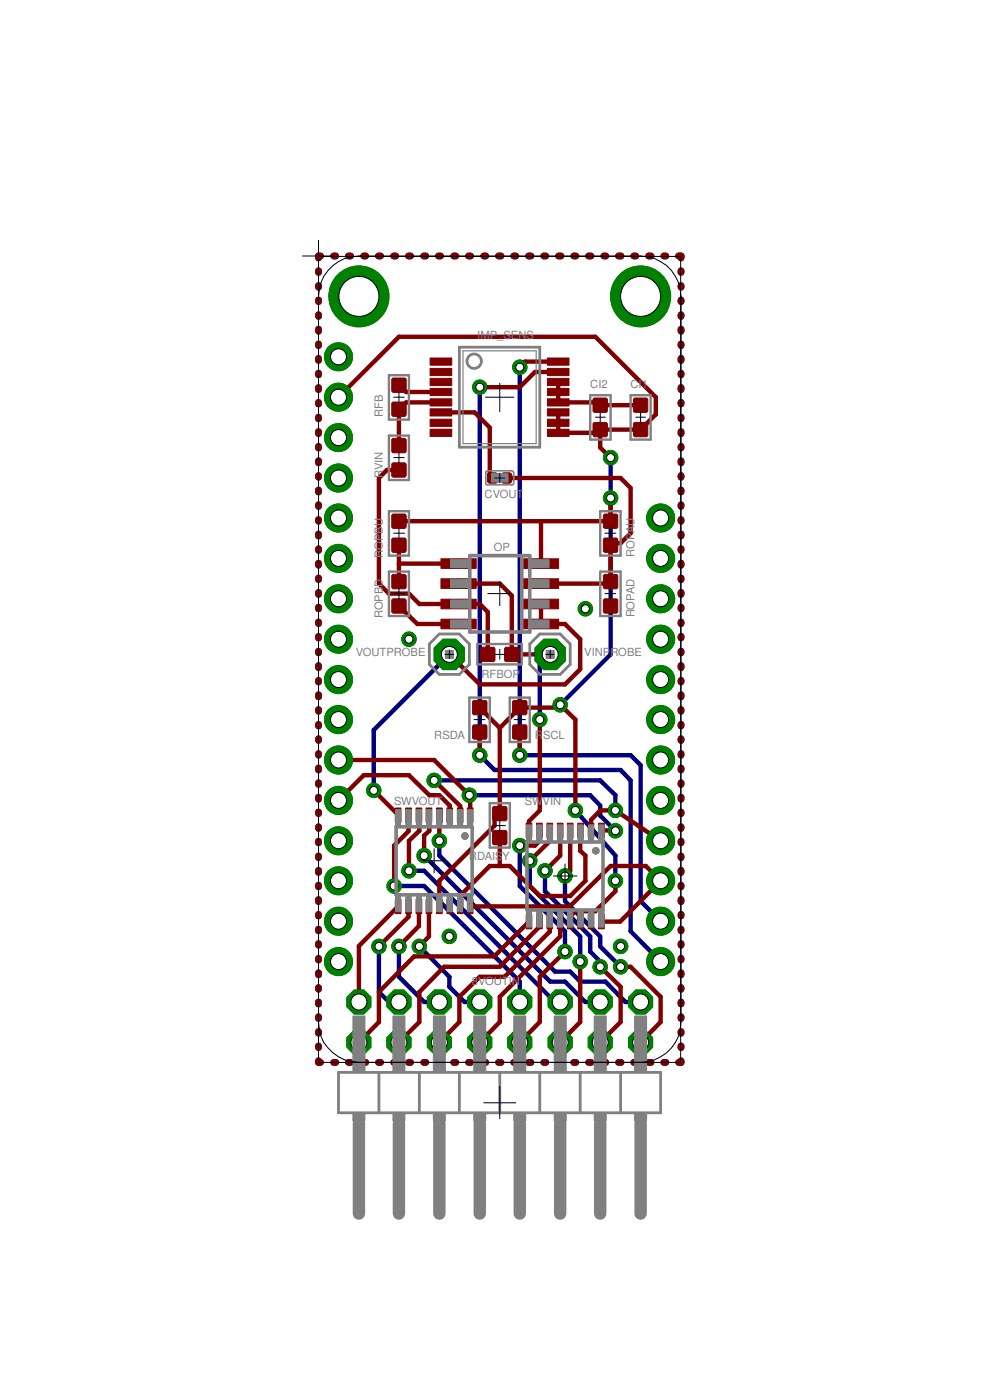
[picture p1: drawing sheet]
<svg xmlns="http://www.w3.org/2000/svg" width="52mm" height="74mm" viewBox="0 0 52 74" stroke-linecap="round" stroke-linejoin="round" font-family="sans-serif">
<defs><g id="words">
<g font-size=".6" fill="#808080">
<text x="25.2" y="17.9">IMP_SENS</text>
<text x="20.3" y="22.1" transform="rotate(-90 20.3 22.1)">RFB</text>
<text x="31.2" y="20.5">CI2</text>
<text x="33.4" y="20.5">CI1</text>
<text x="20.3" y="29.5" transform="rotate(-90 20.3 29.5)">ROPBU</text>
<text x="20.3" y="25.3" transform="rotate(-90 20.3 25.3)">RVIN</text>
<text x="25.6" y="26.4">CVOUT</text>
<text x="26.1" y="29.2">OP</text>
<text x="33.6" y="29.5" transform="rotate(-90 33.6 29.5)">ROPAU</text>
<text x="18.8" y="34.7">VOUTPROBE</text>
<text x="20.3" y="32.7" transform="rotate(-90 20.3 32.7)">ROPBD</text>
<text x="25.5" y="35.9">RFBOP</text>
<text x="30.9" y="34.7">VINPROBE</text>
<text x="33.6" y="32.7" transform="rotate(-90 33.6 32.7)">ROPAD</text>
<text x="23" y="39.1">RSDA</text>
<text x="28.3" y="39.1">R</text>
<text x="28.7" y="39.1">SCL</text>
<text x="20.8" y="42.6">SWVOUT</text>
<text x="24.8" y="45.5">RDAISY</text>
<text x="27.8" y="42.6">SW</text>
<text x="28.7" y="42.6">VIN</text>
<text x="25" y="52.1">8VOUTIN</text>
</g>
</g></defs>
<g fill="none" stroke="#000080" stroke-width=".36">
<path d="M16.8 14.3v.1M16.8 15.1v.1M16.8 15.9v.1M16.8 16.7h.1M16.8 17.4v.1M16.8 18.2v.1M16.8 19v.1M16.8 19.7v.1M17 13.5h-.2v.2M17.7 13.5h.1M18.4 13.5h.1M19.2 13.5h.1"/>
<path d="M20 13.5h.1M20.8 13.5h.1M21.6 13.5h.1M22.4 13.5h.1M23.2 13.5h.1M24 13.5h.1M24.8 13.5h.1M25.6 13.5h.1M26.4 13.5h.1M27.2 13.5h.1M28 13.5h.1M28.8 13.5h.1"/>
<path d="M29.5 13.5h.2M30.4 13.5h.1M31.1 13.5h.2M31.9 13.5h.1M32.7 13.5h.2M33.5 13.5h.1M34.3 13.5h.1M35.1 13.5h.1M35.9 13.5h.1v.2M36 14.3v.1M36 15.1v.1M36 15.9v.1"/>
<path d="M36 16.7h.1M36 17.4v.1M36 18.2v.1M36 19v.1M36 19.7v.1M16.8 20.5v.1M16.8 21.3v.1M16.8 22.1v.1M16.8 22.8v.1M16.8 23.6v.1M16.8 24.4v.1M16.8 25.2v.1"/>
<path d="M16.8 25.9v.1M16.8 26.7v.1M16.8 27.5v.1M16.8 28.3v.1M16.8 29v.1M16.8 29.8v.1M16.8 30.6v.1M16.8 31.3v.2M16.8 32.1v.1M16.8 32.9v.1M16.8 33.7v.1M16.8 34.5h.1"/>
<path d="M16.8 35.2v.1M16.8 36v.1M16.8 36.8v.1M16.8 37.5v.1M16.8 38.3v.1M16.8 39.1v.1M16.8 39.9v.1M36 20.5v.1M36 21.3v.1M36 22.1v.1M36 22.8v.1M36 23.6v.1"/>
<path d="M36 24.4v.1M36 25.2v.1M36 25.9v.1M36 26.7v.1M36 27.5v.1M36 28.3v.1M36 29v.1M36 29.8v.1M36 30.6v.1M36 31.3v.2M36 32.1v.1M36 32.9v.1"/>
<path d="M36 33.7v.1M36 34.5h.1M36 35.2v.1M36 36v.1M36 36.8v.1M36 37.5v.1M36 38.3v.1M36 39.1v.1M36 39.9v.1M16.8 40.6v.1M16.8 41.4v.1M16.8 42.2v.1"/>
<path d="M16.8 43v.1M16.8 43.8h.1M16.8 44.5v.1M16.8 45.3v.1M16.8 46.1v.1M16.8 46.8v.1M16.8 47.6v.1M16.8 48.4v.1M16.8 49.2v.1M16.8 49.9v.1M16.8 50.7v.1M16.8 51.5v.1"/>
<path d="M16.8 52.3h.1M16.8 53v.1M16.8 53.8v.1M16.8 54.6v.1M16.8 55.4h.1M16.8 56.1v.1h.2M17.7 56.2h.1M18.4 56.2h.1M19.2 56.2h.1M20 56.2h.1M20.8 56.2h.1M21.6 56.2h.1"/>
<path d="M22.4 56.2h.1M23.2 56.2h.1M24 56.2h.1M24.8 56.2h.1M25.6 56.2h.1M26.4 56.2h.1M27.2 56.2h.1M28 56.2h.1M28.8 56.2h.1M29.5 56.2h.2M30.4 56.2h.1M31.1 56.2h.2"/>
<path d="M31.9 56.2h.1M32.7 56.2h.2M33.5 56.2h.1M34.3 56.2h.1M35.1 56.2h.1M36 56.1v.1h-.1M36 40.6v.1M36 41.4v.1M36 42.2v.1M36 43v.1M36 43.8h.1M36 44.5v.1"/>
<path d="M36 45.3v.1M36 46.1v.1M36 46.8v.1M36 47.6v.1M36 48.4v.1M36 49.2v.1M36 49.9v.1M36 50.7v.1M36 51.5v.1M36 52.3h.1M36 53v.1M36 53.8v.1"/>
<path d="M36 54.6v.1M36 55.4h.1"/>
</g>
<g fill="none" stroke="#000080" stroke-width=".23">
<path d="M27.5 19.4v20.6h5.9l.5 .5v7.2l1 1M23.8 34.6l-4 4v3.2M25.4 20.5v19.5l.8 .7h6.6l.6 .6v8l1.5 1.6M29.1 34.6l-.5 .6v2.9M32.3 24.2v10.4l-2.7 2.7M20 50.1v2.4l.6 .5h.5M20.8 46.9h1.6l5.1 5v1.1M21.1 50.1v1.6l1.3 1.3h.8M21.6 46.1h.8l7 6.9h.2M22.2 50.1l1.6 1.6v.5l.8 .8h.8M22.4 45.3l6.7 6.6h.8l1.1 1.1h.7M23 41.3h8.7l.9 .8v.8"/>
<path d="M23.2 44.5v.8l6.2 6.1h.8l.5 .5h1.3l1.1 1.1h.8M24.8 42.1h6.4l.5 .5v.6l.9 .8M27.5 44.7v2.2l2.4 2.4v1.1M28 45.6v1.3l2.7 2.7v1.3M28.8 46.1v1.1l2.4 2.4v.8l.5 .5v.3M29.9 46.4v1.3l1.8 1.9v.5l1.1 1.1M30.4 42.9l2.2 2.4v1.3"/>
</g>
<circle cx="33.9" cy="15.7" r="1.6" fill="#008000" stroke="#008000" stroke-width=".05"/>
<circle cx="33.9" cy="15.7" r="1.06" fill="#fff" stroke="#000" stroke-width=".05"/>
<circle cx="19" cy="15.7" r="1.6" fill="#008000" stroke="#008000" stroke-width=".05"/>
<circle cx="19" cy="15.7" r="1.06" fill="#fff" stroke="#000" stroke-width=".05"/>
<circle cx="34.9" cy="27.4" r=".74" fill="#008000" stroke="#008000" stroke-width=".05"/>
<circle cx="34.9" cy="27.4" r=".42" fill="#fff" stroke="#000" stroke-width=".05"/>
<circle cx="34.9" cy="29.5" r=".74" fill="#008000" stroke="#008000" stroke-width=".05"/>
<circle cx="34.9" cy="29.5" r=".42" fill="#fff" stroke="#000" stroke-width=".05"/>
<circle cx="34.9" cy="31.7" r=".74" fill="#008000" stroke="#008000" stroke-width=".05"/>
<circle cx="34.9" cy="31.7" r=".42" fill="#fff" stroke="#000" stroke-width=".05"/>
<circle cx="34.9" cy="33.8" r=".74" fill="#008000" stroke="#008000" stroke-width=".05"/>
<circle cx="34.9" cy="33.8" r=".42" fill="#fff" stroke="#000" stroke-width=".05"/>
<circle cx="34.9" cy="36" r=".74" fill="#008000" stroke="#008000" stroke-width=".05"/>
<circle cx="34.9" cy="36" r=".42" fill="#fff" stroke="#000" stroke-width=".05"/>
<circle cx="34.9" cy="38.1" r=".74" fill="#008000" stroke="#008000" stroke-width=".05"/>
<circle cx="34.9" cy="38.1" r=".42" fill="#fff" stroke="#000" stroke-width=".05"/>
<circle cx="34.9" cy="40.2" r=".74" fill="#008000" stroke="#008000" stroke-width=".05"/>
<circle cx="34.9" cy="40.2" r=".42" fill="#fff" stroke="#000" stroke-width=".05"/>
<circle cx="34.9" cy="42.4" r=".74" fill="#008000" stroke="#008000" stroke-width=".05"/>
<circle cx="34.9" cy="42.4" r=".42" fill="#fff" stroke="#000" stroke-width=".05"/>
<circle cx="34.9" cy="44.5" r=".74" fill="#008000" stroke="#008000" stroke-width=".05"/>
<circle cx="34.9" cy="44.5" r=".42" fill="#fff" stroke="#000" stroke-width=".05"/>
<circle cx="34.9" cy="46.6" r=".74" fill="#008000" stroke="#008000" stroke-width=".05"/>
<circle cx="34.9" cy="46.6" r=".42" fill="#fff" stroke="#000" stroke-width=".05"/>
<circle cx="34.9" cy="48.7" r=".74" fill="#008000" stroke="#008000" stroke-width=".05"/>
<circle cx="34.9" cy="48.7" r=".42" fill="#fff" stroke="#000" stroke-width=".05"/>
<circle cx="34.9" cy="50.9" r=".74" fill="#008000" stroke="#008000" stroke-width=".05"/>
<circle cx="34.9" cy="50.9" r=".42" fill="#fff" stroke="#000" stroke-width=".05"/>
<circle cx="17.9" cy="27.4" r=".74" fill="#008000" stroke="#008000" stroke-width=".05"/>
<circle cx="17.9" cy="27.4" r=".42" fill="#fff" stroke="#000" stroke-width=".05"/>
<circle cx="17.9" cy="29.5" r=".74" fill="#008000" stroke="#008000" stroke-width=".05"/>
<circle cx="17.9" cy="29.5" r=".42" fill="#fff" stroke="#000" stroke-width=".05"/>
<circle cx="17.9" cy="31.7" r=".74" fill="#008000" stroke="#008000" stroke-width=".05"/>
<circle cx="17.9" cy="31.7" r=".42" fill="#fff" stroke="#000" stroke-width=".05"/>
<circle cx="17.9" cy="33.8" r=".74" fill="#008000" stroke="#008000" stroke-width=".05"/>
<circle cx="17.9" cy="33.8" r=".42" fill="#fff" stroke="#000" stroke-width=".05"/>
<circle cx="17.9" cy="36" r=".74" fill="#008000" stroke="#008000" stroke-width=".05"/>
<circle cx="17.9" cy="36" r=".42" fill="#fff" stroke="#000" stroke-width=".05"/>
<circle cx="17.9" cy="38.1" r=".74" fill="#008000" stroke="#008000" stroke-width=".05"/>
<circle cx="17.9" cy="38.1" r=".42" fill="#fff" stroke="#000" stroke-width=".05"/>
<circle cx="17.9" cy="40.2" r=".74" fill="#008000" stroke="#008000" stroke-width=".05"/>
<circle cx="17.9" cy="40.2" r=".42" fill="#fff" stroke="#000" stroke-width=".05"/>
<circle cx="17.9" cy="42.4" r=".74" fill="#008000" stroke="#008000" stroke-width=".05"/>
<circle cx="17.9" cy="42.4" r=".42" fill="#fff" stroke="#000" stroke-width=".05"/>
<circle cx="17.9" cy="44.5" r=".74" fill="#008000" stroke="#008000" stroke-width=".05"/>
<circle cx="17.9" cy="44.5" r=".42" fill="#fff" stroke="#000" stroke-width=".05"/>
<circle cx="17.9" cy="46.6" r=".74" fill="#008000" stroke="#008000" stroke-width=".05"/>
<circle cx="17.9" cy="46.6" r=".42" fill="#fff" stroke="#000" stroke-width=".05"/>
<circle cx="17.9" cy="48.7" r=".74" fill="#008000" stroke="#008000" stroke-width=".05"/>
<circle cx="17.9" cy="48.7" r=".42" fill="#fff" stroke="#000" stroke-width=".05"/>
<circle cx="17.9" cy="50.9" r=".74" fill="#008000" stroke="#008000" stroke-width=".05"/>
<circle cx="17.9" cy="50.9" r=".42" fill="#fff" stroke="#000" stroke-width=".05"/>
<circle cx="17.9" cy="25.3" r=".74" fill="#008000" stroke="#008000" stroke-width=".05"/>
<circle cx="17.9" cy="25.3" r=".42" fill="#fff" stroke="#000" stroke-width=".05"/>
<circle cx="17.9" cy="23.2" r=".74" fill="#008000" stroke="#008000" stroke-width=".05"/>
<circle cx="17.9" cy="23.2" r=".42" fill="#fff" stroke="#000" stroke-width=".05"/>
<circle cx="17.9" cy="21" r=".74" fill="#008000" stroke="#008000" stroke-width=".05"/>
<circle cx="17.9" cy="21" r=".42" fill="#fff" stroke="#000" stroke-width=".05"/>
<circle cx="17.9" cy="18.9" r=".74" fill="#008000" stroke="#008000" stroke-width=".05"/>
<circle cx="17.9" cy="18.9" r=".42" fill="#fff" stroke="#000" stroke-width=".05"/>
<circle cx="29.1" cy="34.6" r=".87" fill="#008000" stroke="#008000" stroke-width=".05"/>
<circle cx="29.1" cy="34.6" r=".42" fill="#fff" stroke="#000" stroke-width=".05"/>
<circle cx="23.8" cy="34.6" r=".87" fill="#008000" stroke="#008000" stroke-width=".05"/>
<circle cx="23.8" cy="34.6" r=".42" fill="#fff" stroke="#000" stroke-width=".05"/>
<circle cx="33.9" cy="55.2" r=".68" fill="#008000" stroke="#008000" stroke-width=".05"/>
<circle cx="33.9" cy="55.2" r=".42" fill="#fff" stroke="#000" stroke-width=".05"/>
<circle cx="31.7" cy="55.2" r=".68" fill="#008000" stroke="#008000" stroke-width=".05"/>
<circle cx="31.7" cy="55.2" r=".42" fill="#fff" stroke="#000" stroke-width=".05"/>
<circle cx="29.6" cy="55.2" r=".68" fill="#008000" stroke="#008000" stroke-width=".05"/>
<circle cx="29.6" cy="55.2" r=".42" fill="#fff" stroke="#000" stroke-width=".05"/>
<circle cx="27.5" cy="55.2" r=".68" fill="#008000" stroke="#008000" stroke-width=".05"/>
<circle cx="27.5" cy="55.2" r=".42" fill="#fff" stroke="#000" stroke-width=".05"/>
<circle cx="25.4" cy="55.2" r=".68" fill="#008000" stroke="#008000" stroke-width=".05"/>
<circle cx="25.4" cy="55.2" r=".42" fill="#fff" stroke="#000" stroke-width=".05"/>
<circle cx="23.2" cy="55.2" r=".68" fill="#008000" stroke="#008000" stroke-width=".05"/>
<circle cx="23.2" cy="55.2" r=".42" fill="#fff" stroke="#000" stroke-width=".05"/>
<circle cx="21.1" cy="55.2" r=".68" fill="#008000" stroke="#008000" stroke-width=".05"/>
<circle cx="21.1" cy="55.2" r=".42" fill="#fff" stroke="#000" stroke-width=".05"/>
<circle cx="19" cy="55.2" r=".68" fill="#008000" stroke="#008000" stroke-width=".05"/>
<circle cx="19" cy="55.2" r=".42" fill="#fff" stroke="#000" stroke-width=".05"/>
<circle cx="33.9" cy="53" r=".68" fill="#008000" stroke="#008000" stroke-width=".05"/>
<circle cx="33.9" cy="53" r=".42" fill="#fff" stroke="#000" stroke-width=".05"/>
<circle cx="31.7" cy="53" r=".68" fill="#008000" stroke="#008000" stroke-width=".05"/>
<circle cx="31.7" cy="53" r=".42" fill="#fff" stroke="#000" stroke-width=".05"/>
<circle cx="29.6" cy="53" r=".68" fill="#008000" stroke="#008000" stroke-width=".05"/>
<circle cx="29.6" cy="53" r=".42" fill="#fff" stroke="#000" stroke-width=".05"/>
<circle cx="27.5" cy="53" r=".68" fill="#008000" stroke="#008000" stroke-width=".05"/>
<circle cx="27.5" cy="53" r=".42" fill="#fff" stroke="#000" stroke-width=".05"/>
<circle cx="25.4" cy="53" r=".68" fill="#008000" stroke="#008000" stroke-width=".05"/>
<circle cx="25.4" cy="53" r=".42" fill="#fff" stroke="#000" stroke-width=".05"/>
<circle cx="23.2" cy="53" r=".68" fill="#008000" stroke="#008000" stroke-width=".05"/>
<circle cx="23.2" cy="53" r=".42" fill="#fff" stroke="#000" stroke-width=".05"/>
<circle cx="21.1" cy="53" r=".68" fill="#008000" stroke="#008000" stroke-width=".05"/>
<circle cx="21.1" cy="53" r=".42" fill="#fff" stroke="#000" stroke-width=".05"/>
<circle cx="19" cy="53" r=".68" fill="#008000" stroke="#008000" stroke-width=".05"/>
<circle cx="19" cy="53" r=".42" fill="#fff" stroke="#000" stroke-width=".05"/>
<circle cx="23.8" cy="49.6" r=".38" fill="#008000" stroke="#008000" stroke-width=".05"/>
<circle cx="23.8" cy="49.6" r=".21" fill="#fff" stroke="#000" stroke-width=".05"/>
<circle cx="32.8" cy="50.1" r=".38" fill="#008000" stroke="#008000" stroke-width=".05"/>
<circle cx="32.8" cy="50.1" r=".21" fill="#fff" stroke="#000" stroke-width=".05"/>
<circle cx="21.6" cy="33.8" r=".38" fill="#008000" stroke="#008000" stroke-width=".05"/>
<circle cx="21.6" cy="33.8" r=".21" fill="#fff" stroke="#000" stroke-width=".05"/>
<circle cx="31" cy="32.2" r=".38" fill="#008000" stroke="#008000" stroke-width=".05"/>
<circle cx="31" cy="32.2" r=".21" fill="#fff" stroke="#000" stroke-width=".05"/>
<circle cx="25.4" cy="20.5" r=".38" fill="#008000" stroke="#008000" stroke-width=".05"/>
<circle cx="25.4" cy="20.5" r=".21" fill="#fff" stroke="#000" stroke-width=".05"/>
<circle cx="25.4" cy="40" r=".38" fill="#008000" stroke="#008000" stroke-width=".05"/>
<circle cx="25.4" cy="40" r=".21" fill="#fff" stroke="#000" stroke-width=".05"/>
<circle cx="27.5" cy="19.4" r=".38" fill="#008000" stroke="#008000" stroke-width=".05"/>
<circle cx="27.5" cy="19.4" r=".21" fill="#fff" stroke="#000" stroke-width=".05"/>
<circle cx="27.5" cy="40" r=".38" fill="#008000" stroke="#008000" stroke-width=".05"/>
<circle cx="27.5" cy="40" r=".21" fill="#fff" stroke="#000" stroke-width=".05"/>
<circle cx="32.3" cy="24.2" r=".38" fill="#008000" stroke="#008000" stroke-width=".05"/>
<circle cx="32.3" cy="24.2" r=".21" fill="#fff" stroke="#000" stroke-width=".05"/>
<circle cx="32.3" cy="26.4" r=".38" fill="#008000" stroke="#008000" stroke-width=".05"/>
<circle cx="32.3" cy="26.4" r=".21" fill="#fff" stroke="#000" stroke-width=".05"/>
<circle cx="29.6" cy="37.3" r=".38" fill="#008000" stroke="#008000" stroke-width=".05"/>
<circle cx="29.6" cy="37.3" r=".21" fill="#fff" stroke="#000" stroke-width=".05"/>
<circle cx="32.6" cy="46.6" r=".38" fill="#008000" stroke="#008000" stroke-width=".05"/>
<circle cx="32.6" cy="46.6" r=".21" fill="#fff" stroke="#000" stroke-width=".05"/>
<circle cx="30.4" cy="42.9" r=".38" fill="#008000" stroke="#008000" stroke-width=".05"/>
<circle cx="30.4" cy="42.9" r=".21" fill="#fff" stroke="#000" stroke-width=".05"/>
<circle cx="19.8" cy="41.8" r=".38" fill="#008000" stroke="#008000" stroke-width=".05"/>
<circle cx="19.8" cy="41.8" r=".21" fill="#fff" stroke="#000" stroke-width=".05"/>
<circle cx="28.6" cy="38.1" r=".38" fill="#008000" stroke="#008000" stroke-width=".05"/>
<circle cx="28.6" cy="38.1" r=".21" fill="#fff" stroke="#000" stroke-width=".05"/>
<circle cx="23" cy="41.3" r=".38" fill="#008000" stroke="#008000" stroke-width=".05"/>
<circle cx="23" cy="41.3" r=".21" fill="#fff" stroke="#000" stroke-width=".05"/>
<circle cx="32.6" cy="42.9" r=".38" fill="#008000" stroke="#008000" stroke-width=".05"/>
<circle cx="32.6" cy="42.9" r=".21" fill="#fff" stroke="#000" stroke-width=".05"/>
<circle cx="24.8" cy="42.1" r=".38" fill="#008000" stroke="#008000" stroke-width=".05"/>
<circle cx="24.8" cy="42.1" r=".21" fill="#fff" stroke="#000" stroke-width=".05"/>
<circle cx="32.6" cy="44" r=".38" fill="#008000" stroke="#008000" stroke-width=".05"/>
<circle cx="32.6" cy="44" r=".21" fill="#fff" stroke="#000" stroke-width=".05"/>
<circle cx="23.2" cy="44.5" r=".38" fill="#008000" stroke="#008000" stroke-width=".05"/>
<circle cx="23.2" cy="44.5" r=".21" fill="#fff" stroke="#000" stroke-width=".05"/>
<circle cx="22.4" cy="45.3" r=".38" fill="#008000" stroke="#008000" stroke-width=".05"/>
<circle cx="22.4" cy="45.3" r=".21" fill="#fff" stroke="#000" stroke-width=".05"/>
<circle cx="21.6" cy="46.1" r=".38" fill="#008000" stroke="#008000" stroke-width=".05"/>
<circle cx="21.6" cy="46.1" r=".21" fill="#fff" stroke="#000" stroke-width=".05"/>
<circle cx="20.8" cy="46.9" r=".38" fill="#008000" stroke="#008000" stroke-width=".05"/>
<circle cx="20.8" cy="46.9" r=".21" fill="#fff" stroke="#000" stroke-width=".05"/>
<circle cx="22.2" cy="50.1" r=".38" fill="#008000" stroke="#008000" stroke-width=".05"/>
<circle cx="22.2" cy="50.1" r=".21" fill="#fff" stroke="#000" stroke-width=".05"/>
<circle cx="21.1" cy="50.1" r=".38" fill="#008000" stroke="#008000" stroke-width=".05"/>
<circle cx="21.1" cy="50.1" r=".21" fill="#fff" stroke="#000" stroke-width=".05"/>
<circle cx="20" cy="50.1" r=".38" fill="#008000" stroke="#008000" stroke-width=".05"/>
<circle cx="20" cy="50.1" r=".21" fill="#fff" stroke="#000" stroke-width=".05"/>
<circle cx="29.9" cy="46.4" r=".38" fill="#008000" stroke="#008000" stroke-width=".05"/>
<circle cx="29.9" cy="46.4" r=".21" fill="#fff" stroke="#000" stroke-width=".05"/>
<circle cx="32.8" cy="51.2" r=".38" fill="#008000" stroke="#008000" stroke-width=".05"/>
<circle cx="32.8" cy="51.2" r=".21" fill="#fff" stroke="#000" stroke-width=".05"/>
<circle cx="28.8" cy="46.1" r=".38" fill="#008000" stroke="#008000" stroke-width=".05"/>
<circle cx="28.8" cy="46.1" r=".21" fill="#fff" stroke="#000" stroke-width=".05"/>
<circle cx="31.7" cy="51.2" r=".38" fill="#008000" stroke="#008000" stroke-width=".05"/>
<circle cx="31.7" cy="51.2" r=".21" fill="#fff" stroke="#000" stroke-width=".05"/>
<circle cx="28" cy="45.6" r=".38" fill="#008000" stroke="#008000" stroke-width=".05"/>
<circle cx="28" cy="45.6" r=".21" fill="#fff" stroke="#000" stroke-width=".05"/>
<circle cx="30.7" cy="50.9" r=".38" fill="#008000" stroke="#008000" stroke-width=".05"/>
<circle cx="30.7" cy="50.9" r=".21" fill="#fff" stroke="#000" stroke-width=".05"/>
<circle cx="27.5" cy="44.7" r=".38" fill="#008000" stroke="#008000" stroke-width=".05"/>
<circle cx="27.5" cy="44.7" r=".21" fill="#fff" stroke="#000" stroke-width=".05"/>
<circle cx="29.9" cy="50.4" r=".38" fill="#008000" stroke="#008000" stroke-width=".05"/>
<circle cx="29.9" cy="50.4" r=".21" fill="#fff" stroke="#000" stroke-width=".05"/>
<g fill="#800000" stroke="#800000" stroke-width=".05">
<path d="M33.5 21.1h.7v.7h-.7z" fill-rule="evenodd"/>
<path d="M33.5 22.4h.7v.7h-.7z" fill-rule="evenodd"/>
<path d="M31.4 21.1h.7v.7h-.7z" fill-rule="evenodd"/>
<path d="M31.4 22.4h.7v.7h-.7z" fill-rule="evenodd"/>
<path d="M25.8 25.1h.5v.4h-.5z" fill-rule="evenodd"/>
<path d="M26.6 25.1h.4v.4h-.4z" fill-rule="evenodd"/>
<path d="M26.1 44h.7v.7h-.7z" fill-rule="evenodd"/>
<path d="M26.1 42.7h.7v.7h-.7z" fill-rule="evenodd"/>
<path d="M20.8 20h.7v.7h-.7z" fill-rule="evenodd"/>
<path d="M20.8 21.3h.7v.7h-.7z" fill-rule="evenodd"/>
<path d="M25.4 34.3h.8v.7h-.8z" fill-rule="evenodd"/>
<path d="M26.7 34.3h.7v.7h-.7z" fill-rule="evenodd"/>
<path d="M31.9 31.7h.8v.7h-.8z" fill-rule="evenodd"/>
<path d="M31.9 30.4h.8v.7h-.8z" fill-rule="evenodd"/>
<path d="M31.9 28.5h.8v.7h-.8z" fill-rule="evenodd"/>
<path d="M31.9 27.2h.8v.7h-.8z" fill-rule="evenodd"/>
<path d="M20.8 31.7h.7v.7h-.7z" fill-rule="evenodd"/>
<path d="M20.8 30.4h.7v.7h-.7z" fill-rule="evenodd"/>
<path d="M20.8 28.5h.7v.7h-.7z" fill-rule="evenodd"/>
<path d="M20.8 27.2h.7v.7h-.7z" fill-rule="evenodd"/>
<path d="M27.1 38.4h.7v.7h-.7z" fill-rule="evenodd"/>
<path d="M27.1 37.1h.7v.7h-.7z" fill-rule="evenodd"/>
<path d="M25 38.4h.7v.7h-.7z" fill-rule="evenodd"/>
<path d="M25 37.1h.7v.7h-.7z" fill-rule="evenodd"/>
<path d="M20.8 23.2h.7v.7h-.7z" fill-rule="evenodd"/>
<path d="M20.8 24.5h.7v.7h-.7z" fill-rule="evenodd"/>
</g>
<g fill="#800000" stroke="#800000" stroke-width=".05">
<path d="M22.8 20.6h1.1v.3h-1.1z"/>
<path d="M22.8 21.1h1.1v.4h-1.1z"/>
<path d="M22.8 20h1.1v.4h-1.1z"/>
<path d="M22.8 19.5h1.1v.4h-1.1z"/>
<path d="M22.8 18.9h1.1v.4h-1.1z"/>
<path d="M22.8 21.6h1.1v.4h-1.1z"/>
<path d="M22.8 22.2h1.1v.4h-1.1z"/>
<path d="M22.8 22.7h1.1v.4h-1.1z"/>
<path d="M29 20.6h1.1v.3h-1.1z"/>
<path d="M29 20h1.1v.4h-1.1z"/>
<path d="M29 19.5h1.1v.4h-1.1z"/>
<path d="M29 18.9h1.1v.4h-1.1z"/>
<path d="M29 21.1h1.1v.4h-1.1z"/>
<path d="M29 21.6h1.1v.4h-1.1z"/>
<path d="M29 22.2h1.1v.4h-1.1z"/>
<path d="M29 22.7h1.1v.4h-1.1z"/>
<path d="M27.7 31.7h1.8v.5h-1.8z"/>
<path d="M23.3 31.7h1.9v.5h-1.9z"/>
<path d="M27.7 32.8h1.8v.5h-1.8z"/>
<path d="M27.7 30.6h1.8v.5h-1.8z"/>
<path d="M27.7 29.6h1.8v.5h-1.8z"/>
<path d="M23.3 32.8h1.9v.5h-1.9z"/>
<path d="M23.3 30.6h1.9v.5h-1.9z"/>
<path d="M23.3 29.6h1.9v.5h-1.9z"/>
<path d="M31.7 43.6h.3v.7h-.3z"/>
<path d="M31.1 43.6h.3v.7h-.3z"/>
<path d="M30.6 43.6h.3v.7h-.3z"/>
<path d="M30 43.6h.3v.7h-.3z"/>
<path d="M29.5 43.6h.3v.7h-.3z"/>
<path d="M28.9 43.6h.3v.7h-.3z"/>
<path d="M28.4 43.6h.3v.7h-.3z"/>
<path d="M27.8 43.6h.3v.7h-.3z"/>
<path d="M27.8 48.4h.3v.7h-.3z"/>
<path d="M28.4 48.4h.3v.7h-.3z"/>
<path d="M28.9 48.4h.3v.7h-.3z"/>
<path d="M29.5 48.4h.3v.7h-.3z"/>
<path d="M30 48.4h.3v.7h-.3z"/>
<path d="M30.6 48.4h.3v.7h-.3z"/>
<path d="M31.1 48.4h.3v.7h-.3z"/>
<path d="M31.7 48.4h.3v.7h-.3z"/>
<path d="M24.7 42.8h.3v.7h-.3z"/>
<path d="M24.2 42.8h.3v.7h-.3z"/>
<path d="M23.6 42.8h.3v.7h-.3z"/>
<path d="M23.1 42.8h.3v.7h-.3z"/>
<path d="M22.5 42.8h.3v.7h-.3z"/>
<path d="M22 42.8h.3v.7h-.3z"/>
<path d="M21.5 42.8h.3v.7h-.3z"/>
<path d="M20.9 42.8h.3v.7h-.3z"/>
<path d="M20.9 47.6h.3v.7h-.3z"/>
<path d="M21.5 47.6h.3v.7h-.3z"/>
<path d="M22 47.6h.3v.7h-.3z"/>
<path d="M22.5 47.6h.3v.7h-.3z"/>
<path d="M23.1 47.6h.3v.7h-.3z"/>
<path d="M23.6 47.6h.3v.7h-.3z"/>
<path d="M24.2 47.6h.3v.7h-.3z"/>
<path d="M24.7 47.6h.3v.7h-.3z"/>
</g>
<g fill="none" stroke="#800000" stroke-width=".36">
<path d="M16.8 14.3v.1M16.8 15.1v.1M16.8 15.9v.1M16.8 16.7h.1M16.8 17.4v.1M16.8 18.2v.1M16.8 19v.1M16.8 19.7v.1M17 13.5h-.2v.2M17.7 13.5h.1M18.4 13.5h.1M19.2 13.5h.1"/>
<path d="M20 13.5h.1M20.8 13.5h.1M21.6 13.5h.1M22.4 13.5h.1M23.2 13.5h.1M24 13.5h.1M24.8 13.5h.1M25.6 13.5h.1M26.4 13.5h.1M27.2 13.5h.1M28 13.5h.1M28.8 13.5h.1"/>
<path d="M29.5 13.5h.2M30.4 13.5h.1M31.1 13.5h.2M31.9 13.5h.1M32.7 13.5h.2M33.5 13.5h.1M34.3 13.5h.1M35.1 13.5h.1M35.9 13.5h.1v.2M36 14.3v.1M36 15.1v.1M36 15.9v.1"/>
<path d="M36 16.7h.1M36 17.4v.1M36 18.2v.1M36 19v.1M36 19.7v.1M16.8 20.5v.1M16.8 21.3v.1M16.8 22.1v.1M16.8 22.8v.1M16.8 23.6v.1M16.8 24.4v.1M16.8 25.2v.1"/>
<path d="M16.8 25.9v.1M16.8 26.7v.1M16.8 27.5v.1M16.8 28.3v.1M16.8 29v.1M16.8 29.8v.1M16.8 30.6v.1M16.8 31.3v.2M16.8 32.1v.1M16.8 32.9v.1M16.8 33.7v.1M16.8 34.5h.1"/>
<path d="M16.8 35.2v.1M16.8 36v.1M16.8 36.8v.1M16.8 37.5v.1M16.8 38.3v.1M16.8 39.1v.1M16.8 39.9v.1M36 20.5v.1M36 21.3v.1M36 22.1v.1M36 22.8v.1M36 23.6v.1"/>
<path d="M36 24.4v.1M36 25.2v.1M36 25.9v.1M36 26.7v.1M36 27.5v.1M36 28.3v.1M36 29v.1M36 29.8v.1M36 30.6v.1M36 31.3v.2M36 32.1v.1M36 32.9v.1"/>
<path d="M36 33.7v.1M36 34.5h.1M36 35.2v.1M36 36v.1M36 36.8v.1M36 37.5v.1M36 38.3v.1M36 39.1v.1M36 39.9v.1M16.8 40.6v.1M16.8 41.4v.1M16.8 42.2v.1"/>
<path d="M16.8 43v.1M16.8 43.8h.1M16.8 44.5v.1M16.8 45.3v.1M16.8 46.1v.1M16.8 46.8v.1M16.8 47.6v.1M16.8 48.4v.1M16.8 49.2v.1M16.8 49.9v.1M16.8 50.7v.1M16.8 51.5v.1"/>
<path d="M16.8 52.3h.1M16.8 53v.1M16.8 53.8v.1M16.8 54.6v.1M16.8 55.4h.1M16.8 56.1v.1h.2M17.7 56.2h.1M18.4 56.2h.1M19.2 56.2h.1M20 56.2h.1M20.8 56.2h.1M21.6 56.2h.1"/>
<path d="M22.4 56.2h.1M23.2 56.2h.1M24 56.2h.1M24.8 56.2h.1M25.6 56.2h.1M26.4 56.2h.1M27.2 56.2h.1M28 56.2h.1M28.8 56.2h.1M29.5 56.2h.2M30.4 56.2h.1M31.1 56.2h.2"/>
<path d="M31.9 56.2h.1M32.7 56.2h.2M33.5 56.2h.1M34.3 56.2h.1M35.1 56.2h.1M36 56.1v.1h-.1M36 40.6v.1M36 41.4v.1M36 42.2v.1M36 43v.1M36 43.8h.1M36 44.5v.1"/>
<path d="M36 45.3v.1M36 46.1v.1M36 46.8v.1M36 47.6v.1M36 48.4v.1M36 49.2v.1M36 49.9v.1M36 50.7v.1M36 51.5v.1M36 52.3h.1M36 53v.1M36 53.8v.1"/>
<path d="M36 54.6v.1M36 55.4h.1"/>
</g>
<g fill="none" stroke="#800000" stroke-width=".23">
<path d="M29.5 19.7h-1.2l-.8 .8h-2.1M29.5 19.1h-1.7l-.3 .3M17.9 21l3.2-3.2h10.4l3.2 3.2v.9l-.8 .8h-2.2l-.1 .2M21.1 32.1l1 .9h2.2M21.1 20.4l.4 .3h1.8M21.1 28.9v1.9M21.1 24.9h-.6l-.5 .4v5.6l.6 .5h1l.6 .6h3.2l.4 .4v2.2M21.1 29.8h3.2M23.3 21.3h-1.8l-.4 .4v1.9M23.3 21.8h1.8l.8 .8v2.5l.2 .2M24.3 30.9h2.1l.7 .6v3.1h2M25.4 38.7v1.3"/>
<path d="M25.4 37.4l1 1.1M26.4 38.5l1.1-1.1h2l.1-.1 .8 .8v4.8M26.4 38.5v4.6M26.8 25.3h6l.6 .5v2.4l-.6 .5h-.4l-.1 .2v1.9l-.1 .1h-3.6M27.5 38.7v1.3M28.6 27.6v2.2M28.6 38.1v4.8l-.6 .6v.4M28.6 32v1h1.3l.8 .8v1.6l-.8 .8h-4.5l-1.6-1.6M29.5 20.2v1.1h2.1l.1 .1h2.2M29.5 21.8v1.1h2.1M31.6 22.9l.1-.3v1.1l.6 .5M32.3 26.4v1.2h-11.2"/>
<path d="M17.9 42.4l1.3-1.4h2.4l1.1 1.1h.5l.6 .5v.5M17.9 40.2h5.1l1.9 1.9v1M19.8 41.8l1.3 1.3M21.1 48l-2.1 2.1v2.9M21.6 43.1v.9l-.8 .7v2.2M21.6 48v.5l-1.6 1.6M22.2 43.1v.9l-.6 .5v1.6M22.2 48v1l-1.1 1.1M22.7 43.1v.9l-.3 .2v1.1M22.7 48v1.6l-.5 .5M23 41.3l1.3 1.4v.4M23.2 43.1v1.4"/>
<path d="M24.9 48h5.2l2.2-2.2h1.9l.7 .8-2.1 2.2h-1M26.4 43.1l.1 .1M26.4 44.5l-.2-.3h.1l.1 .1v1.5M26.4 43.1l-.2 .1v.5l-3 2.9v1.4M28 48.8l-1.9 1.8h-4.2l-1.9 1.9v1.6l-1 1.1M28.5 48.8v.2l-2.1 2.2h-2.9l-1.3 1.3v1.6l-1.1 1.1M28.5 43.9v.6l-.2 .2h-.8M29.1 43.9v.6l-1.1 1.1M29.1 48.8v.5l-2.4 2.4h-1.3l-1.1 1v1.4l-1.1 1.1M29.6 48.8v.8l-3.2 3.1v1.4l-1 1.1M29.6 43.9v1.4l-.7 .8M29.9 50.4l-1.3 1.3v2.4l-1.1 1.1"/>
<path d="M30.2 43.9v2.2l-.3 .3M30.7 50.9v3.2l-1.1 1.1M30.7 43.9v1.1l.3 .3v1.3l-.8 .8h-1.6l-1.6-1.6h-1.1l-1.6 1.6v.6M31.3 43.9v-.5l.4-.5h.9l2.3 1.6M31.7 51.2l1.1 1v1.9l-1.1 1.1M31.8 43.9l.8 .1M32.6 46.6v.6l-1.1 1h-1.1l-.2 .3v.5M32.8 51.2h.6l1.5 1.5v1.4l-1 1.1"/>
</g>
<circle cx="33.9" cy="15.7" r="1.6" fill="#008000" stroke="#008000" stroke-width=".05"/>
<circle cx="33.9" cy="15.7" r="1.06" fill="#fff" stroke="#000" stroke-width=".05"/>
<circle cx="19" cy="15.7" r="1.6" fill="#008000" stroke="#008000" stroke-width=".05"/>
<circle cx="19" cy="15.7" r="1.06" fill="#fff" stroke="#000" stroke-width=".05"/>
<circle cx="34.9" cy="27.4" r=".74" fill="#008000" stroke="#008000" stroke-width=".05"/>
<circle cx="34.9" cy="27.4" r=".42" fill="#fff" stroke="#000" stroke-width=".05"/>
<circle cx="34.9" cy="29.5" r=".74" fill="#008000" stroke="#008000" stroke-width=".05"/>
<circle cx="34.9" cy="29.5" r=".42" fill="#fff" stroke="#000" stroke-width=".05"/>
<circle cx="34.9" cy="31.7" r=".74" fill="#008000" stroke="#008000" stroke-width=".05"/>
<circle cx="34.9" cy="31.7" r=".42" fill="#fff" stroke="#000" stroke-width=".05"/>
<circle cx="34.9" cy="33.8" r=".74" fill="#008000" stroke="#008000" stroke-width=".05"/>
<circle cx="34.9" cy="33.8" r=".42" fill="#fff" stroke="#000" stroke-width=".05"/>
<circle cx="34.9" cy="36" r=".74" fill="#008000" stroke="#008000" stroke-width=".05"/>
<circle cx="34.9" cy="36" r=".42" fill="#fff" stroke="#000" stroke-width=".05"/>
<circle cx="34.9" cy="38.1" r=".74" fill="#008000" stroke="#008000" stroke-width=".05"/>
<circle cx="34.9" cy="38.1" r=".42" fill="#fff" stroke="#000" stroke-width=".05"/>
<circle cx="34.9" cy="40.2" r=".74" fill="#008000" stroke="#008000" stroke-width=".05"/>
<circle cx="34.9" cy="40.2" r=".42" fill="#fff" stroke="#000" stroke-width=".05"/>
<circle cx="34.9" cy="42.4" r=".74" fill="#008000" stroke="#008000" stroke-width=".05"/>
<circle cx="34.9" cy="42.4" r=".42" fill="#fff" stroke="#000" stroke-width=".05"/>
<circle cx="34.9" cy="44.5" r=".74" fill="#008000" stroke="#008000" stroke-width=".05"/>
<circle cx="34.9" cy="44.5" r=".42" fill="#fff" stroke="#000" stroke-width=".05"/>
<circle cx="34.9" cy="46.6" r=".74" fill="#008000" stroke="#008000" stroke-width=".05"/>
<circle cx="34.9" cy="46.6" r=".42" fill="#fff" stroke="#000" stroke-width=".05"/>
<circle cx="34.9" cy="48.7" r=".74" fill="#008000" stroke="#008000" stroke-width=".05"/>
<circle cx="34.9" cy="48.7" r=".42" fill="#fff" stroke="#000" stroke-width=".05"/>
<circle cx="34.9" cy="50.9" r=".74" fill="#008000" stroke="#008000" stroke-width=".05"/>
<circle cx="34.9" cy="50.9" r=".42" fill="#fff" stroke="#000" stroke-width=".05"/>
<circle cx="17.9" cy="27.4" r=".74" fill="#008000" stroke="#008000" stroke-width=".05"/>
<circle cx="17.9" cy="27.4" r=".42" fill="#fff" stroke="#000" stroke-width=".05"/>
<circle cx="17.9" cy="29.5" r=".74" fill="#008000" stroke="#008000" stroke-width=".05"/>
<circle cx="17.9" cy="29.5" r=".42" fill="#fff" stroke="#000" stroke-width=".05"/>
<circle cx="17.9" cy="31.7" r=".74" fill="#008000" stroke="#008000" stroke-width=".05"/>
<circle cx="17.9" cy="31.7" r=".42" fill="#fff" stroke="#000" stroke-width=".05"/>
<circle cx="17.9" cy="33.8" r=".74" fill="#008000" stroke="#008000" stroke-width=".05"/>
<circle cx="17.9" cy="33.8" r=".42" fill="#fff" stroke="#000" stroke-width=".05"/>
<circle cx="17.9" cy="36" r=".74" fill="#008000" stroke="#008000" stroke-width=".05"/>
<circle cx="17.9" cy="36" r=".42" fill="#fff" stroke="#000" stroke-width=".05"/>
<circle cx="17.9" cy="38.1" r=".74" fill="#008000" stroke="#008000" stroke-width=".05"/>
<circle cx="17.9" cy="38.1" r=".42" fill="#fff" stroke="#000" stroke-width=".05"/>
<circle cx="17.9" cy="40.2" r=".74" fill="#008000" stroke="#008000" stroke-width=".05"/>
<circle cx="17.9" cy="40.2" r=".42" fill="#fff" stroke="#000" stroke-width=".05"/>
<circle cx="17.9" cy="42.4" r=".74" fill="#008000" stroke="#008000" stroke-width=".05"/>
<circle cx="17.9" cy="42.4" r=".42" fill="#fff" stroke="#000" stroke-width=".05"/>
<circle cx="17.9" cy="44.5" r=".74" fill="#008000" stroke="#008000" stroke-width=".05"/>
<circle cx="17.9" cy="44.5" r=".42" fill="#fff" stroke="#000" stroke-width=".05"/>
<circle cx="17.9" cy="46.6" r=".74" fill="#008000" stroke="#008000" stroke-width=".05"/>
<circle cx="17.9" cy="46.6" r=".42" fill="#fff" stroke="#000" stroke-width=".05"/>
<circle cx="17.9" cy="48.7" r=".74" fill="#008000" stroke="#008000" stroke-width=".05"/>
<circle cx="17.9" cy="48.7" r=".42" fill="#fff" stroke="#000" stroke-width=".05"/>
<circle cx="17.9" cy="50.9" r=".74" fill="#008000" stroke="#008000" stroke-width=".05"/>
<circle cx="17.9" cy="50.9" r=".42" fill="#fff" stroke="#000" stroke-width=".05"/>
<circle cx="17.9" cy="25.3" r=".74" fill="#008000" stroke="#008000" stroke-width=".05"/>
<circle cx="17.9" cy="25.3" r=".42" fill="#fff" stroke="#000" stroke-width=".05"/>
<circle cx="17.9" cy="23.2" r=".74" fill="#008000" stroke="#008000" stroke-width=".05"/>
<circle cx="17.9" cy="23.2" r=".42" fill="#fff" stroke="#000" stroke-width=".05"/>
<circle cx="17.9" cy="21" r=".74" fill="#008000" stroke="#008000" stroke-width=".05"/>
<circle cx="17.9" cy="21" r=".42" fill="#fff" stroke="#000" stroke-width=".05"/>
<circle cx="17.9" cy="18.9" r=".74" fill="#008000" stroke="#008000" stroke-width=".05"/>
<circle cx="17.9" cy="18.9" r=".42" fill="#fff" stroke="#000" stroke-width=".05"/>
<circle cx="29.1" cy="34.6" r=".87" fill="#008000" stroke="#008000" stroke-width=".05"/>
<circle cx="29.1" cy="34.6" r=".42" fill="#fff" stroke="#000" stroke-width=".05"/>
<circle cx="23.8" cy="34.6" r=".87" fill="#008000" stroke="#008000" stroke-width=".05"/>
<circle cx="23.8" cy="34.6" r=".42" fill="#fff" stroke="#000" stroke-width=".05"/>
<circle cx="33.9" cy="55.2" r=".68" fill="#008000" stroke="#008000" stroke-width=".05"/>
<circle cx="33.9" cy="55.2" r=".42" fill="#fff" stroke="#000" stroke-width=".05"/>
<circle cx="31.7" cy="55.2" r=".68" fill="#008000" stroke="#008000" stroke-width=".05"/>
<circle cx="31.7" cy="55.2" r=".42" fill="#fff" stroke="#000" stroke-width=".05"/>
<circle cx="29.6" cy="55.2" r=".68" fill="#008000" stroke="#008000" stroke-width=".05"/>
<circle cx="29.6" cy="55.2" r=".42" fill="#fff" stroke="#000" stroke-width=".05"/>
<circle cx="27.5" cy="55.2" r=".68" fill="#008000" stroke="#008000" stroke-width=".05"/>
<circle cx="27.5" cy="55.2" r=".42" fill="#fff" stroke="#000" stroke-width=".05"/>
<circle cx="25.4" cy="55.2" r=".68" fill="#008000" stroke="#008000" stroke-width=".05"/>
<circle cx="25.4" cy="55.2" r=".42" fill="#fff" stroke="#000" stroke-width=".05"/>
<circle cx="23.2" cy="55.2" r=".68" fill="#008000" stroke="#008000" stroke-width=".05"/>
<circle cx="23.2" cy="55.2" r=".42" fill="#fff" stroke="#000" stroke-width=".05"/>
<circle cx="21.1" cy="55.2" r=".68" fill="#008000" stroke="#008000" stroke-width=".05"/>
<circle cx="21.1" cy="55.2" r=".42" fill="#fff" stroke="#000" stroke-width=".05"/>
<circle cx="19" cy="55.2" r=".68" fill="#008000" stroke="#008000" stroke-width=".05"/>
<circle cx="19" cy="55.2" r=".42" fill="#fff" stroke="#000" stroke-width=".05"/>
<circle cx="33.9" cy="53" r=".68" fill="#008000" stroke="#008000" stroke-width=".05"/>
<circle cx="33.9" cy="53" r=".42" fill="#fff" stroke="#000" stroke-width=".05"/>
<circle cx="31.7" cy="53" r=".68" fill="#008000" stroke="#008000" stroke-width=".05"/>
<circle cx="31.7" cy="53" r=".42" fill="#fff" stroke="#000" stroke-width=".05"/>
<circle cx="29.6" cy="53" r=".68" fill="#008000" stroke="#008000" stroke-width=".05"/>
<circle cx="29.6" cy="53" r=".42" fill="#fff" stroke="#000" stroke-width=".05"/>
<circle cx="27.5" cy="53" r=".68" fill="#008000" stroke="#008000" stroke-width=".05"/>
<circle cx="27.5" cy="53" r=".42" fill="#fff" stroke="#000" stroke-width=".05"/>
<circle cx="25.4" cy="53" r=".68" fill="#008000" stroke="#008000" stroke-width=".05"/>
<circle cx="25.4" cy="53" r=".42" fill="#fff" stroke="#000" stroke-width=".05"/>
<circle cx="23.2" cy="53" r=".68" fill="#008000" stroke="#008000" stroke-width=".05"/>
<circle cx="23.2" cy="53" r=".42" fill="#fff" stroke="#000" stroke-width=".05"/>
<circle cx="21.1" cy="53" r=".68" fill="#008000" stroke="#008000" stroke-width=".05"/>
<circle cx="21.1" cy="53" r=".42" fill="#fff" stroke="#000" stroke-width=".05"/>
<circle cx="19" cy="53" r=".68" fill="#008000" stroke="#008000" stroke-width=".05"/>
<circle cx="19" cy="53" r=".42" fill="#fff" stroke="#000" stroke-width=".05"/>
<circle cx="23.8" cy="49.6" r=".38" fill="#008000" stroke="#008000" stroke-width=".05"/>
<circle cx="23.8" cy="49.6" r=".21" fill="#fff" stroke="#000" stroke-width=".05"/>
<circle cx="32.8" cy="50.1" r=".38" fill="#008000" stroke="#008000" stroke-width=".05"/>
<circle cx="32.8" cy="50.1" r=".21" fill="#fff" stroke="#000" stroke-width=".05"/>
<circle cx="21.6" cy="33.8" r=".38" fill="#008000" stroke="#008000" stroke-width=".05"/>
<circle cx="21.6" cy="33.8" r=".21" fill="#fff" stroke="#000" stroke-width=".05"/>
<circle cx="31" cy="32.2" r=".38" fill="#008000" stroke="#008000" stroke-width=".05"/>
<circle cx="31" cy="32.2" r=".21" fill="#fff" stroke="#000" stroke-width=".05"/>
<circle cx="25.4" cy="20.5" r=".38" fill="#008000" stroke="#008000" stroke-width=".05"/>
<circle cx="25.4" cy="20.5" r=".21" fill="#fff" stroke="#000" stroke-width=".05"/>
<circle cx="25.4" cy="40" r=".38" fill="#008000" stroke="#008000" stroke-width=".05"/>
<circle cx="25.4" cy="40" r=".21" fill="#fff" stroke="#000" stroke-width=".05"/>
<circle cx="27.5" cy="19.4" r=".38" fill="#008000" stroke="#008000" stroke-width=".05"/>
<circle cx="27.5" cy="19.4" r=".21" fill="#fff" stroke="#000" stroke-width=".05"/>
<circle cx="27.5" cy="40" r=".38" fill="#008000" stroke="#008000" stroke-width=".05"/>
<circle cx="27.5" cy="40" r=".21" fill="#fff" stroke="#000" stroke-width=".05"/>
<circle cx="32.3" cy="24.2" r=".38" fill="#008000" stroke="#008000" stroke-width=".05"/>
<circle cx="32.3" cy="24.2" r=".21" fill="#fff" stroke="#000" stroke-width=".05"/>
<circle cx="32.3" cy="26.4" r=".38" fill="#008000" stroke="#008000" stroke-width=".05"/>
<circle cx="32.3" cy="26.4" r=".21" fill="#fff" stroke="#000" stroke-width=".05"/>
<circle cx="29.6" cy="37.3" r=".38" fill="#008000" stroke="#008000" stroke-width=".05"/>
<circle cx="29.6" cy="37.3" r=".21" fill="#fff" stroke="#000" stroke-width=".05"/>
<circle cx="32.6" cy="46.6" r=".38" fill="#008000" stroke="#008000" stroke-width=".05"/>
<circle cx="32.6" cy="46.6" r=".21" fill="#fff" stroke="#000" stroke-width=".05"/>
<circle cx="30.4" cy="42.9" r=".38" fill="#008000" stroke="#008000" stroke-width=".05"/>
<circle cx="30.4" cy="42.9" r=".21" fill="#fff" stroke="#000" stroke-width=".05"/>
<circle cx="19.8" cy="41.8" r=".38" fill="#008000" stroke="#008000" stroke-width=".05"/>
<circle cx="19.8" cy="41.8" r=".21" fill="#fff" stroke="#000" stroke-width=".05"/>
<circle cx="28.6" cy="38.1" r=".38" fill="#008000" stroke="#008000" stroke-width=".05"/>
<circle cx="28.6" cy="38.1" r=".21" fill="#fff" stroke="#000" stroke-width=".05"/>
<circle cx="23" cy="41.3" r=".38" fill="#008000" stroke="#008000" stroke-width=".05"/>
<circle cx="23" cy="41.3" r=".21" fill="#fff" stroke="#000" stroke-width=".05"/>
<circle cx="32.6" cy="42.9" r=".38" fill="#008000" stroke="#008000" stroke-width=".05"/>
<circle cx="32.6" cy="42.9" r=".21" fill="#fff" stroke="#000" stroke-width=".05"/>
<circle cx="24.8" cy="42.1" r=".38" fill="#008000" stroke="#008000" stroke-width=".05"/>
<circle cx="24.8" cy="42.1" r=".21" fill="#fff" stroke="#000" stroke-width=".05"/>
<circle cx="32.6" cy="44" r=".38" fill="#008000" stroke="#008000" stroke-width=".05"/>
<circle cx="32.6" cy="44" r=".21" fill="#fff" stroke="#000" stroke-width=".05"/>
<circle cx="23.2" cy="44.5" r=".38" fill="#008000" stroke="#008000" stroke-width=".05"/>
<circle cx="23.2" cy="44.5" r=".21" fill="#fff" stroke="#000" stroke-width=".05"/>
<circle cx="22.4" cy="45.3" r=".38" fill="#008000" stroke="#008000" stroke-width=".05"/>
<circle cx="22.4" cy="45.3" r=".21" fill="#fff" stroke="#000" stroke-width=".05"/>
<circle cx="21.6" cy="46.1" r=".38" fill="#008000" stroke="#008000" stroke-width=".05"/>
<circle cx="21.6" cy="46.1" r=".21" fill="#fff" stroke="#000" stroke-width=".05"/>
<circle cx="20.8" cy="46.9" r=".38" fill="#008000" stroke="#008000" stroke-width=".05"/>
<circle cx="20.8" cy="46.9" r=".21" fill="#fff" stroke="#000" stroke-width=".05"/>
<circle cx="22.2" cy="50.1" r=".38" fill="#008000" stroke="#008000" stroke-width=".05"/>
<circle cx="22.2" cy="50.1" r=".21" fill="#fff" stroke="#000" stroke-width=".05"/>
<circle cx="21.1" cy="50.1" r=".38" fill="#008000" stroke="#008000" stroke-width=".05"/>
<circle cx="21.1" cy="50.1" r=".21" fill="#fff" stroke="#000" stroke-width=".05"/>
<circle cx="20" cy="50.1" r=".38" fill="#008000" stroke="#008000" stroke-width=".05"/>
<circle cx="20" cy="50.1" r=".21" fill="#fff" stroke="#000" stroke-width=".05"/>
<circle cx="29.9" cy="46.4" r=".38" fill="#008000" stroke="#008000" stroke-width=".05"/>
<circle cx="29.9" cy="46.4" r=".21" fill="#fff" stroke="#000" stroke-width=".05"/>
<circle cx="32.8" cy="51.2" r=".38" fill="#008000" stroke="#008000" stroke-width=".05"/>
<circle cx="32.8" cy="51.2" r=".21" fill="#fff" stroke="#000" stroke-width=".05"/>
<circle cx="28.8" cy="46.1" r=".38" fill="#008000" stroke="#008000" stroke-width=".05"/>
<circle cx="28.8" cy="46.1" r=".21" fill="#fff" stroke="#000" stroke-width=".05"/>
<circle cx="31.7" cy="51.2" r=".38" fill="#008000" stroke="#008000" stroke-width=".05"/>
<circle cx="31.7" cy="51.2" r=".21" fill="#fff" stroke="#000" stroke-width=".05"/>
<circle cx="28" cy="45.6" r=".38" fill="#008000" stroke="#008000" stroke-width=".05"/>
<circle cx="28" cy="45.6" r=".21" fill="#fff" stroke="#000" stroke-width=".05"/>
<circle cx="30.7" cy="50.9" r=".38" fill="#008000" stroke="#008000" stroke-width=".05"/>
<circle cx="30.7" cy="50.9" r=".21" fill="#fff" stroke="#000" stroke-width=".05"/>
<circle cx="27.5" cy="44.7" r=".38" fill="#008000" stroke="#008000" stroke-width=".05"/>
<circle cx="27.5" cy="44.7" r=".21" fill="#fff" stroke="#000" stroke-width=".05"/>
<circle cx="29.9" cy="50.4" r=".38" fill="#008000" stroke="#008000" stroke-width=".05"/>
<circle cx="29.9" cy="50.4" r=".21" fill="#fff" stroke="#000" stroke-width=".05"/>
<path d="M20.6 19.9h1v2.3h-1zM20.6 23.1h1v2.3h-1zM20.6 27.1h1v2.3h-1zM20.6 30.2h1v2.4h-1zM24.8 36.9h1.1v2.4h-1.1zM25.3 34.1h2.3v1.1h-2.3zM27 36.9h1v2.4h-1zM31.2 20.9h1.1v2.4h-1.1zM31.7 27.1h1.1v2.3h-1.1zM31.7 30.2h1.1v2.4h-1.1zM33.4 20.9h1v2.4h-1zM25.9 42.5h1.1v2.4h-1.1z" fill="none" stroke="#808080" stroke-width=".13"/>
<path d="M25.7 25l.1-.1h1.3l.1 .7-1.5 .1z" fill="none" stroke="#808080" stroke-width=".08"/>
<g fill="none" stroke="#808080" stroke-width=".15">
<path d="M24.3 18.4h4.3v5.3h-4.3zM23.2 33.5h1.1l.5 .6v1.1l-.5 .5h-1.1l-.5-.5v-1.1zM28.6 33.5h1l.6 .6v1.1l-.6 .5h-1l-.6-.5v-1.1zM17.9 56.7h17v2.2h-17zM20 56.7v2.2M22.2 56.7v2.2M24.3 56.7v2.2M26.4 56.7v2.2M28.6 56.7v2.2M30.7 56.7v2.2M32.8 56.7v2.2"/>
<circle cx="25.1" cy="19.1" r=".38"/>
</g>
<path d="M24.5 18.6h3.9v4.9h-3.9z" fill="none" stroke="#808080" stroke-width=".06"/>
<g fill="#808080" stroke="#808080" stroke-width=".05">
<circle cx="31.5" cy="45" r=".17"/>
<circle cx="24.6" cy="44.2" r=".17"/>
</g>
<path d="M24.8 29.4h3.2v4h-3.2zM27.6 29.4v4M21 43.8h4v3.5h-4zM27.9 44.6h4v3.6h-4z" fill="none" stroke="#808080" stroke-width=".19"/>
<path d="M19 59.4v4.8M21.1 59.4v4.8M23.2 59.4v4.8M25.4 59.4v4.8M27.5 59.4v4.8M29.6 59.4v4.8M31.7 59.4v4.8M33.9 59.4v4.8" fill="none" stroke="#808080" stroke-width=".66"/>
<g fill="#808080" stroke="#808080" stroke-width=".05">
<path d="M33.6 58.9h.6v.4h-.6z"/>
<path d="M31.4 58.9h.7v.4h-.7z"/>
<path d="M29.3 58.9h.7v.4h-.7z"/>
<path d="M27.2 58.9h.6v.4h-.6z"/>
<path d="M25.1 58.9h.6v.4h-.6z"/>
<path d="M22.9 58.9h.7v.4h-.7z"/>
<path d="M20.8 58.9h.6v.4h-.6z"/>
<path d="M18.7 58.9h.6v.4h-.6z"/>
<path d="M33.6 55.9h.6v.8h-.6z"/>
<path d="M31.4 55.9h.7v.8h-.7z"/>
<path d="M33.6 53.8h.6v.6h-.6z"/>
<path d="M31.4 53.8h.7v.6h-.7z"/>
<path d="M29.3 55.9h.7v.8h-.7z"/>
<path d="M27.2 55.9h.6v.8h-.6z"/>
<path d="M29.3 53.8h.7v.6h-.7z"/>
<path d="M27.2 53.8h.6v.6h-.6z"/>
<path d="M25.1 55.9h.6v.8h-.6z"/>
<path d="M22.9 55.9h.7v.8h-.7z"/>
<path d="M25.1 53.8h.6v.6h-.6z"/>
<path d="M22.9 53.8h.7v.6h-.7z"/>
<path d="M20.8 55.9h.6v.8h-.6z"/>
<path d="M18.7 55.9h.6v.8h-.6z"/>
<path d="M20.8 53.8h.6v.6h-.6z"/>
<path d="M18.7 53.8h.6v.6h-.6z"/>
<path d="M28.1 32.8h.9v.4h-.9z"/>
<path d="M28.1 31.7h.9v.5h-.9z"/>
<path d="M28.1 30.7h.9v.4h-.9z"/>
<path d="M28.1 29.6h.9v.4h-.9z"/>
<path d="M23.8 29.6h1v.4h-1z"/>
<path d="M23.8 30.7h1v.4h-1z"/>
<path d="M23.8 31.7h1v.5h-1z"/>
<path d="M23.8 32.8h1v.4h-1z"/>
<path d="M31.7 43.7h.2v.8h-.2z"/>
<path d="M31.1 43.7h.3v.8h-.3z"/>
<path d="M30.6 43.7h.2v.8h-.2z"/>
<path d="M30 43.7h.3v.8h-.3z"/>
<path d="M29.5 43.7h.3v.8h-.3z"/>
<path d="M29 43.7h.2v.8h-.2z"/>
<path d="M28.4 43.7h.3v.8h-.3z"/>
<path d="M27.9 43.7h.2v.8h-.2z"/>
<path d="M27.9 48.2h.2v.8h-.2z"/>
<path d="M28.4 48.2h.3v.8h-.3z"/>
<path d="M29 48.2h.2v.8h-.2z"/>
<path d="M29.5 48.2h.3v.8h-.3z"/>
<path d="M30 48.2h.3v.8h-.3z"/>
<path d="M30.6 48.2h.2v.8h-.2z"/>
<path d="M31.1 48.2h.3v.8h-.3z"/>
<path d="M31.7 48.2h.2v.8h-.2z"/>
<path d="M24.7 42.9h.3v.8h-.3z"/>
<path d="M24.2 42.9h.3v.8h-.3z"/>
<path d="M23.7 42.9h.2v.8h-.2z"/>
<path d="M23.1 42.9h.3v.8h-.3z"/>
<path d="M22.6 42.9h.2v.8h-.2z"/>
<path d="M22 42.9h.3v.8h-.3z"/>
<path d="M21.5 42.9h.2v.8h-.2z"/>
<path d="M20.9 42.9h.3v.8h-.3z"/>
<path d="M20.9 47.4h.3v.8h-.3z"/>
<path d="M21.5 47.4h.2v.8h-.2z"/>
<path d="M22 47.4h.3v.8h-.3z"/>
<path d="M22.6 47.4h.2v.8h-.2z"/>
<path d="M23.1 47.4h.3v.8h-.3z"/>
<path d="M23.7 47.4h.2v.8h-.2z"/>
<path d="M24.2 47.4h.3v.8h-.3z"/>
<path d="M24.7 47.4h.3v.8h-.3z"/>
<path d="M28.9 34.4h.4v.4h-.4z"/>
<path d="M23.6 34.4h.4v.4h-.4z"/>
<path d="M33.6 54.4h.6v1.5h-.6z"/>
<path d="M31.4 54.4h.7v1.5h-.7z"/>
<path d="M29.3 54.4h.7v1.5h-.7z"/>
<path d="M27.2 54.4h.6v1.5h-.6z"/>
<path d="M25.1 54.4h.6v1.5h-.6z"/>
<path d="M22.9 54.4h.7v1.5h-.7z"/>
<path d="M20.8 54.4h.6v1.5h-.6z"/>
<path d="M18.7 54.4h.6v1.5h-.6z"/>
</g>
<path d="M26 25.1h.9v.4h-.9zM26 25.5h.9M26 25.4h.9M26 25.3h.9M26 25.2h.9M26 25.1h.9" fill="none" stroke="#808080" stroke-width=".05"/>
<g fill="none" stroke="#000" stroke-width=".05">
<path d="M16.8 12.7v43.5h19.2v-42.6l-20-.1M19 13.5a2.15 2.15 0 0 0-2.2 2.2M33.9 13.5a2.15 2.15 0 0 1 2.1 2.2v38.4a2.15 2.15 0 0 1-2.1 2.1M20.8 21h.6M20.8 31.4h.6M20.8 28.2h.6M20.8 24.2h.6M21.1 20.7v.6M21.1 23.9v.6M21.1 27.9v.6M21.1 31.1v.6M23.5 34.6h.5"/>
<path d="M23.8 34.4v.4M25.1 38.1h.6M25.4 37.8v.6M25.7 21h1.5M25.8 31.4h1.3M26.2 34.6h.5M26.2 25.3h.5M26.4 20.3v1.5M26.4 25v.5M26.4 30.8v1.2M26.4 34.4v.5M27.2 38.1h.6"/>
<path d="M27.5 37.8v.6M28.9 34.6h.4M29.1 34.4v.4M31.5 22.1h.5M31.7 21.8v.6M32 31.4h.6M32 28.2h.6M32.3 27.9v.6M32.3 31.1v.6M33.6 22.1h.5M33.9 21.8v.6M16.8 54.1a2.15 2.15 0 0 0 2.2 2.1"/>
<path d="M22.4 45.6h1.2M23 44.9v1.3M25.6 58.4h1.7M26.1 43.7h.6M26.4 43.4v.6M26.4 57.5v1.7M29.3 46.4h1.2M29.9 45.7v1.3"/>
</g>
<use href="#words"/>
</svg>
